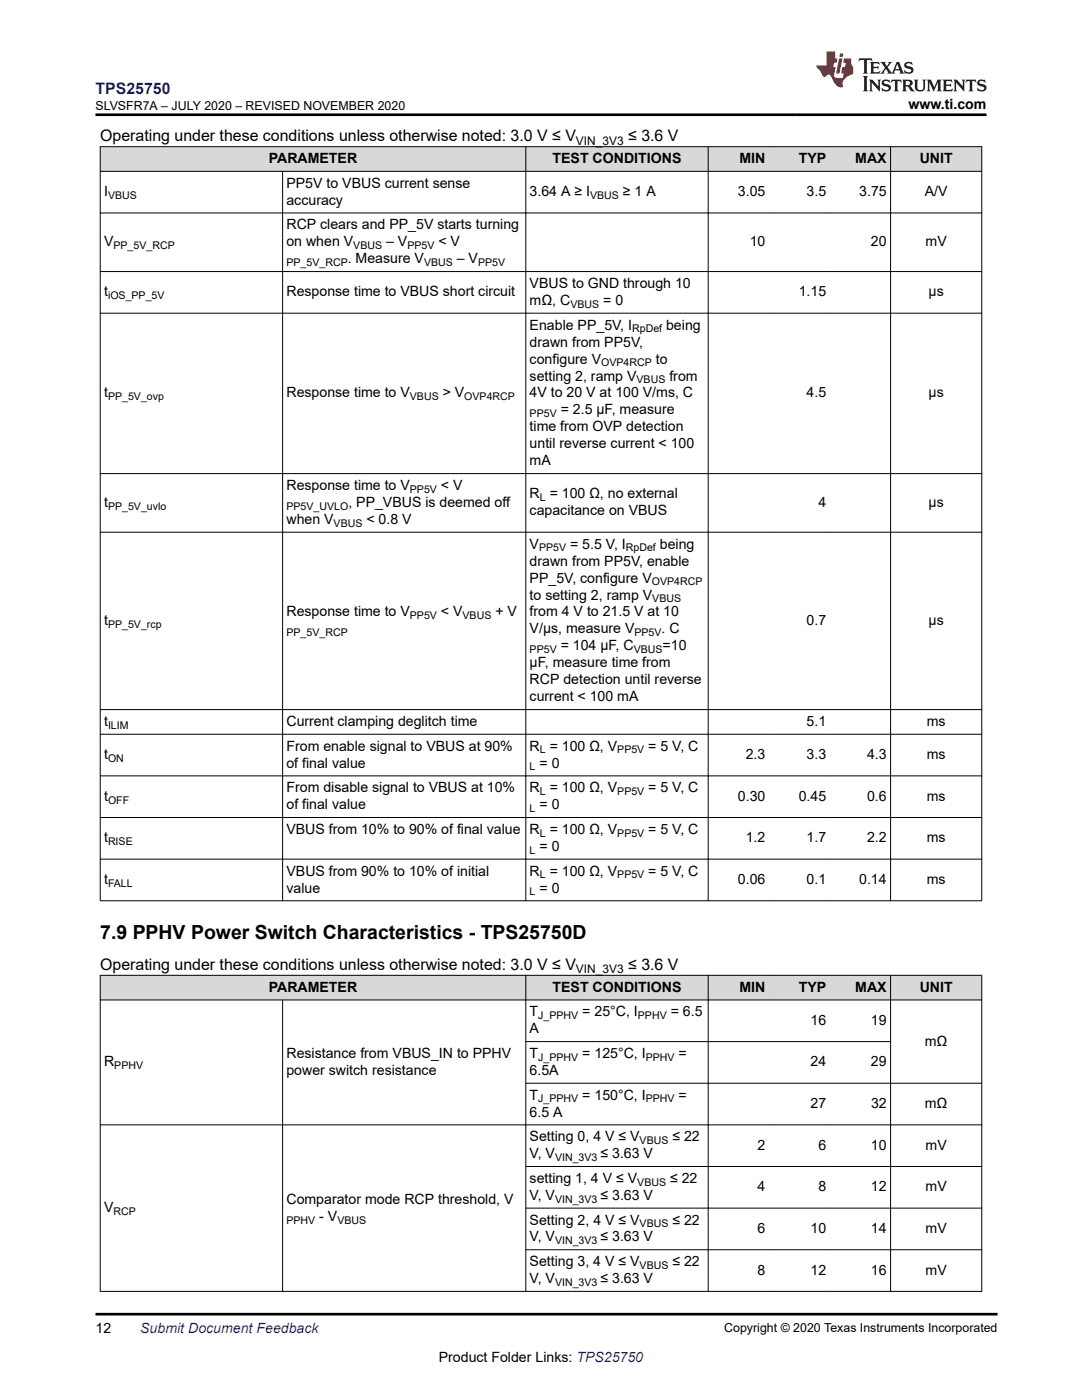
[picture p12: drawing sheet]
<svg xmlns="http://www.w3.org/2000/svg" width="216mm" height="279mm" viewBox="0 0 216 279" stroke-linecap="round" stroke-linejoin="round" font-family="sans-serif">
<defs><g id="words">
<text font-size="3.9" x="20" y="187.4">7.9 PPHV Power Switch Characteristics - TPS25750D</text>
<text font-size="3.2" fill="#00f" x="19.1" y="18.7">TPS25750</text>
<g font-size="3.2">
<text x="20" y="28.2">Operating under these conditions unless otherwise noted: 3.0 V ≤ V</text>
<text x="125.3" y="28.2">≤ 3.6 V</text>
<text x="20" y="193.6">Operating under these conditions unless otherwise noted: 3.0 V ≤ V</text>
<text x="125.3" y="193.6">≤ 3.6 V</text>
</g>
<g font-size="2.8">
<text x="181.3" y="21.8">www.ti.com</text>
<text x="53.6" y="32.5">PARAMETER</text>
<text x="110.3" y="32.5">TEST CONDITIONS</text>
<text x="147.6" y="32.5">MIN</text>
<text x="159.4" y="32.5">TYP</text>
<text x="170.7" y="32.5">MAX</text>
<text x="183.5" y="32.5">UNIT</text>
<text x="20.8" y="39.2">I</text>
<text x="57.2" y="37.5">PP5V to VBUS current sense</text>
<text x="57.2" y="40.9">accuracy</text>
<text x="105.7" y="39.2">3.64 A ≥ I</text>
<text x="124.3" y="39.2">≥ 1 A</text>
<text x="147.2" y="39.2">3.05</text>
<text x="160.9" y="39.2">3.5</text>
<text x="171.4" y="39.2">3.75</text>
<text x="184.5" y="39.2">A/V</text>
<text x="57.2" y="45.8">RCP clears and PP_5V starts turning</text>
<text x="20.8" y="49.2">V</text>
<text x="57.2" y="49.2">on when V</text>
<text x="69.4" y="52.5">. Measure V</text>
<text x="77" y="49.2">– V</text>
<text x="87.5" y="49.2">&lt; V</text>
<text x="91.2" y="52.5">– V</text>
<text x="149.6" y="49.2">10</text>
<text x="173.8" y="49.2">20</text>
<text x="184.7" y="49.2">mV</text>
<text x="20.8" y="59.2">t</text>
<text x="57.2" y="59.2">Response time to VBUS short circuit</text>
<text x="105.7" y="57.5">VBUS to GND through 10</text>
<text x="159.4" y="59.2">1.15</text>
<text x="185.3" y="59.2">µs</text>
<text x="105.7" y="65.8">Enable PP_5V, I</text>
<text x="105.7" y="60.9">mΩ, C</text>
<text x="120.4" y="60.9">= 0</text>
<text x="132.9" y="65.8">being</text>
<text x="105.7" y="69.2">drawn from PP5V,</text>
<text x="105.7" y="72.6">configure V</text>
<text x="105.7" y="75.9">setting 2, ramp V</text>
<text x="130.9" y="72.6">to</text>
<text x="133.6" y="75.9">from</text>
<text x="20.8" y="79.3">t</text>
<text x="57.2" y="79.3">Response time to V</text>
<text x="88.3" y="79.3">&gt; V</text>
<text x="105.7" y="79.3">4V to 20 V at 100 V/ms, C</text>
<text x="111.9" y="82.7">= 2.5 µF, measure</text>
<text x="160.9" y="79.3">4.5</text>
<text x="185.3" y="79.3">µs</text>
<text x="105.7" y="86.1">time from OVP detection</text>
<text x="105.7" y="89.5">until reverse current &lt; 100</text>
<text x="105.7" y="92.9">mA</text>
<text x="20.8" y="101.2">t</text>
<text x="57.2" y="97.8">Response time to V</text>
<text x="69.5" y="101.2">, PP_VBUS is deemed off</text>
<text x="88" y="97.8">&lt; V</text>
<text x="105.7" y="99.5">R = 100 Ω, no external</text>
<text x="163.3" y="101.2">4</text>
<text x="185.3" y="101.2">µs</text>
<text x="57.2" y="104.6">when V</text>
<text x="73.1" y="104.6">&lt; 0.8 V</text>
<text x="105.7" y="102.9">capacitance on VBUS</text>
<text x="105.7" y="109.5">V</text>
<text x="105.7" y="112.9">drawn from PP5V, enable</text>
<text x="113.8" y="109.5">= 5.5 V, I</text>
<text x="131.7" y="109.5">being</text>
<text x="105.7" y="116.3">PP_5V, configure V</text>
<text x="105.7" y="119.6">to setting 2, ramp V</text>
<text x="20.8" y="124.7">t</text>
<text x="57.2" y="123">Response time to V</text>
<text x="88" y="123">&lt; V</text>
<text x="98.8" y="123">+ V</text>
<text x="105.7" y="123">from 4 V to 21.5 V at 10</text>
<text x="160.9" y="124.7">0.7</text>
<text x="185.3" y="124.7">µs</text>
<text x="105.7" y="126.4">V/µs, measure V</text>
<text x="111.9" y="129.8">= 104 µF, C</text>
<text x="132" y="126.4">. C</text>
<text x="132.2" y="129.8">=10</text>
<text x="105.7" y="133.2">µF, measure time from</text>
<text x="105.7" y="136.6">RCP detection until reverse</text>
<text x="105.7" y="140">current &lt; 100 mA</text>
<text x="20.8" y="144.9">t</text>
<text x="57.2" y="149.8">From enable signal to VBUS at 90%</text>
<text x="57.2" y="144.9">Current clamping deglitch time</text>
<text x="105.7" y="149.8">R = 100 Ω, V</text>
<text x="129.4" y="149.8">= 5 V, C</text>
<text x="160.9" y="144.9">5.1</text>
<text x="184.9" y="144.9">ms</text>
<text x="20.8" y="151.5">t</text>
<text x="57.2" y="153.2">of final value</text>
<text x="107.6" y="153.2">= 0</text>
<text x="148.8" y="151.5">2.3</text>
<text x="160.9" y="151.5">3.3</text>
<text x="173" y="151.5">4.3</text>
<text x="184.9" y="151.5">ms</text>
<text x="20.8" y="159.8">t</text>
<text x="57.2" y="158.1">From disable signal to VBUS at 10%</text>
<text x="57.2" y="161.5">of final value</text>
<text x="105.7" y="158.1">R = 100 Ω, V</text>
<text x="107.6" y="161.5">= 0</text>
<text x="129.4" y="158.1">= 5 V, C</text>
<text x="147.2" y="159.8">0.30</text>
<text x="159.4" y="159.8">0.45</text>
<text x="173" y="159.8">0.6</text>
<text x="184.9" y="159.8">ms</text>
<text x="57.2" y="166.4">VBUS from 10% to 90% of final value</text>
<text x="105.7" y="166.4">R = 100 Ω, V</text>
<text x="129.4" y="166.4">= 5 V, C</text>
<text x="20.8" y="168.1">t</text>
<text x="107.6" y="169.8">= 0</text>
<text x="148.8" y="168.1">1.2</text>
<text x="160.9" y="168.1">1.7</text>
<text x="173" y="168.1">2.2</text>
<text x="184.9" y="168.1">ms</text>
<text x="20.8" y="176.4">t</text>
<text x="57.2" y="174.7">VBUS from 90% to 10% of initial</text>
<text x="57.2" y="178.1">value</text>
<text x="105.7" y="174.7">R = 100 Ω, V</text>
<text x="107.6" y="178.1">= 0</text>
<text x="129.4" y="174.7">= 5 V, C</text>
<text x="147.2" y="176.4">0.06</text>
<text x="160.9" y="176.4">0.1</text>
<text x="171.4" y="176.4">0.14</text>
<text x="184.9" y="176.4">ms</text>
<text x="53.6" y="197.9">PARAMETER</text>
<text x="110.3" y="197.9">TEST CONDITIONS</text>
<text x="147.6" y="197.9">MIN</text>
<text x="159.4" y="197.9">TYP</text>
<text x="170.7" y="197.9">MAX</text>
<text x="183.5" y="197.9">UNIT</text>
<text x="105.7" y="202.8">T</text>
<text x="116.2" y="202.8">= 25°C, I</text>
<text x="133.8" y="202.8">= 6.5</text>
<text x="105.7" y="206.2">A</text>
<text x="161.7" y="204.5">16</text>
<text x="173.8" y="204.5">19</text>
<text x="184.5" y="208.7">mΩ</text>
<text x="20.8" y="212.8">R</text>
<text x="57.2" y="211.1">Resistance from VBUS_IN to PPHV</text>
<text x="57.2" y="214.5">power switch resistance</text>
<text x="105.7" y="214.5">6.5A</text>
<text x="105.7" y="211.1">T</text>
<text x="116.2" y="211.1">= 125°C, I</text>
<text x="135.4" y="211.1">=</text>
<text x="161.7" y="212.8">24</text>
<text x="173.8" y="212.8">29</text>
<text x="105.7" y="219.5">T</text>
<text x="116.2" y="219.5">= 150°C, I</text>
<text x="135.4" y="219.5">=</text>
<text x="161.7" y="221.1">27</text>
<text x="173.8" y="221.1">32</text>
<text x="184.5" y="221.1">mΩ</text>
<text x="105.7" y="227.8">Setting 0, 4 V ≤ V</text>
<text x="105.7" y="222.8">6.5 A</text>
<text x="134.2" y="227.8">≤ 22</text>
<text x="105.7" y="231.2">V, V</text>
<text x="119.8" y="231.2">≤ 3.63 V</text>
<text x="151.2" y="229.5">2</text>
<text x="163.3" y="229.5">6</text>
<text x="173.8" y="229.5">10</text>
<text x="184.7" y="229.5">mV</text>
<text x="105.7" y="236.1">setting 1, 4 V ≤ V</text>
<text x="105.7" y="239.5">V, V</text>
<text x="119.8" y="239.5">≤ 3.63 V</text>
<text x="133.7" y="236.1">≤ 22</text>
<text x="151.2" y="237.8">4</text>
<text x="163.3" y="237.8">8</text>
<text x="173.8" y="237.8">12</text>
<text x="184.7" y="237.8">mV</text>
<text x="20.8" y="241.9">V</text>
<text x="57.2" y="240.2">Comparator mode RCP threshold, V</text>
<text x="63.7" y="243.6">- V</text>
<text x="105.7" y="244.4">Setting 2, 4 V ≤ V</text>
<text x="134.2" y="244.4">≤ 22</text>
<text x="105.7" y="247.8">V, V</text>
<text x="119.8" y="247.8">≤ 3.63 V</text>
<text x="151.2" y="246.1">6</text>
<text x="161.7" y="246.1">10</text>
<text x="173.8" y="246.1">14</text>
<text x="184.7" y="246.1">mV</text>
<text x="105.7" y="252.7">Setting 3, 4 V ≤ V</text>
<text x="105.7" y="256.1">V, V</text>
<text x="119.8" y="256.1">≤ 3.63 V</text>
<text x="134.2" y="252.7">≤ 22</text>
<text x="151.2" y="254.4">8</text>
<text x="161.7" y="254.4">12</text>
<text x="173.8" y="254.4">16</text>
<text x="184.7" y="254.4">mV</text>
<text x="19" y="266.1">12</text>
<text x="87.6" y="271.7">Product Folder Links: TPS25750</text>
</g>
<text font-size="2.8" fill="#00f" x="28" y="266.1">Submit Document Feedback</text>
<g font-size="2.5">
<text x="19.1" y="21.9">SLVSFR7A – JULY 2020 – REVISED NOVEMBER 2020</text>
<text x="144.5" y="265.8">Copyright © 2020 Texas Instruments Incorporated</text>
</g>
<g font-size="2.4">
<text x="114.9" y="28.9">VIN_3V3</text>
<text x="114.9" y="194.2">VIN_3V3</text>
</g>
<g font-size="2.1">
<text x="21.6" y="39.7">VBUS</text>
<text x="117.7" y="39.7">VBUS</text>
<text x="22.6" y="49.7">PP_5V_RCP</text>
<text x="57.2" y="53.1">PP_5V_RCP</text>
<text x="70.5" y="49.7">VBUS</text>
<text x="81.3" y="49.7">PP5V</text>
<text x="84.6" y="53.1">VBUS</text>
<text x="95.4" y="53.1">PP5V</text>
<text x="21.6" y="59.7">iOS_PP_5V</text>
<text x="113.8" y="61.4">VBUS</text>
<text x="126.1" y="66.3">RpDef</text>
<text x="120" y="73.1">OVP4RCP</text>
<text x="127" y="76.5">VBUS</text>
<text x="21.6" y="79.9">PP_5V_ovp</text>
<text x="81.8" y="79.9">VBUS</text>
<text x="92.7" y="79.9">OVP4RCP</text>
<text x="105.7" y="83.3">PP5V</text>
<text x="21.6" y="101.7">PP_5V_uvlo</text>
<text x="57.2" y="101.7">PP5V_UVLO</text>
<text x="81.8" y="98.4">PP5V</text>
<text x="107.7" y="100">L</text>
<text x="66.6" y="105.1">VBUS</text>
<text x="107.6" y="110.1">PP5V</text>
<text x="124.9" y="110.1">RpDef</text>
<text x="130.1" y="116.8">OVP4RCP</text>
<text x="21.6" y="125.3">PP_5V_rcp</text>
<text x="81.8" y="123.6">PP5V</text>
<text x="92.3" y="123.6">VBUS</text>
<text x="130.2" y="120.2">VBUS</text>
<text x="57.2" y="127">PP_5V_RCP</text>
<text x="105.7" y="130.4">PP5V</text>
<text x="126.4" y="130.4">VBUS</text>
<text x="126.6" y="127">PP5V</text>
<text x="21.6" y="145.5">ILIM</text>
<text x="21.6" y="152.1">ON</text>
<text x="105.7" y="153.8">L</text>
<text x="107.7" y="150.4">L</text>
<text x="123.2" y="150.4">PP5V</text>
<text x="21.6" y="160.4">OFF</text>
<text x="107.7" y="158.7">L</text>
<text x="123.2" y="158.7">PP5V</text>
<text x="105.7" y="162.1">L</text>
<text x="107.7" y="167">L</text>
<text x="123.2" y="167">PP5V</text>
<text x="21.6" y="168.7">RISE</text>
<text x="105.7" y="170.4">L</text>
<text x="21.6" y="177">FALL</text>
<text x="105.7" y="178.7">L</text>
<text x="107.7" y="175.3">L</text>
<text x="123.2" y="175.3">PP5V</text>
<text x="107.4" y="203.4">J_PPHV</text>
<text x="127.3" y="203.4">PPHV</text>
<text x="22.8" y="213.4">PPHV</text>
<text x="107.4" y="211.7">J_PPHV</text>
<text x="128.9" y="211.7">PPHV</text>
<text x="107.4" y="220">J_PPHV</text>
<text x="128.9" y="220">PPHV</text>
<text x="110.8" y="231.7">VIN_3V3</text>
<text x="127.6" y="228.3">VBUS</text>
<text x="127.2" y="236.6">VBUS</text>
<text x="22.6" y="242.5">RCP</text>
<text x="57.2" y="244.2">PPHV</text>
<text x="67.3" y="244.2">VBUS</text>
<text x="110.8" y="240">VIN_3V3</text>
<text x="127.6" y="244.9">VBUS</text>
<text x="110.8" y="248.3">VIN_3V3</text>
<text x="110.8" y="256.6">VIN_3V3</text>
<text x="127.6" y="253.3">VBUS</text>
</g>
</g></defs>
<g fill="#d8d8d8">
<path d="M20 29.3h175.9v4.9h-175.9z" fill-rule="evenodd"/>
<path d="M20.1 29.3h84.8v4.8h-84.8z" fill-rule="evenodd"/>
<path d="M105 29.3h36.2v4.8h-36.2z" fill-rule="evenodd"/>
<path d="M141.4 29.3h12v4.8h-12z" fill-rule="evenodd"/>
<path d="M153.4 29.3h12.2v4.8h-12.2z" fill-rule="evenodd"/>
<path d="M165.6 29.3h12v4.8h-12z" fill-rule="evenodd"/>
<path d="M177.8 29.3h18v4.8h-18z" fill-rule="evenodd"/>
</g>
<g fill="none" stroke="#000" stroke-width=".2">
<path d="M19.9 29.3h176.1M19.9 34.2h176.1M20 29.2v150.6M56.4 34.1v145.7M104.9 29.2v150.6M141.3 29.2v150.6M177.7 29.2v150.6M195.9 29.2v150.6M19.9 42.5h176.1M19.9 54.2h176.1M19.9 62.5h176.1M19.9 94.5h176.1"/>
<path d="M19.9 106.2h176.1M19.9 141.6h176.1M19.9 146.5h176.1M19.9 154.8h176.1M19.9 163.2h176.1M19.9 171.5h176.1M19.9 179.8h176.1"/>
</g>
<g fill="#d8d8d8">
<path d="M20 194.6h175.9v5h-175.9z" fill-rule="evenodd"/>
<path d="M20.1 194.7h84.8v4.8h-84.8z" fill-rule="evenodd"/>
<path d="M105 194.7h36.2v4.8h-36.2z" fill-rule="evenodd"/>
<path d="M141.4 194.7h12v4.8h-12z" fill-rule="evenodd"/>
<path d="M153.4 194.7h12.2v4.8h-12.2z" fill-rule="evenodd"/>
<path d="M165.6 194.7h12v4.8h-12z" fill-rule="evenodd"/>
<path d="M177.8 194.7h18v4.8h-18z" fill-rule="evenodd"/>
</g>
<g fill="none" stroke="#000" stroke-width=".2">
<path d="M19.9 194.6h176.1M19.9 199.6h176.1M20 194.6v63.2M56.4 199.5v58.3M104.9 194.6v63.2M141.3 194.6v63.2M177.7 194.6v63.2M195.9 194.6v63.2M104.9 207.9h72.9M196 216.2h-91.1M104.9 232.8h91.1M196 224.5h-176.1"/>
<path d="M104.9 241.1h91.1M104.9 249.4h91.1M196 257.7h-176.1"/>
</g>
<path d="M171.5 11.6l-.2 .6 .5-.2h.6v.1v2.2l-.2 .4h1l-.2-.4v-2.2v-.1h.5l.6 .2-.2-.6zM173.6 12.4l.2 .3v1.6l-.2 .4h1.9l.1-.6a1.08 1.08 0 0 1-1.3 .2v-.7h.6l.4 .2v-.7l-.4 .2h-.6v-.5l.2-.2a1 1 0 0 1 1 .3l-.1-.5zM175.7 12.4l.9 1.1-1 1.2h.9l-.2-.2 .5-.8 .4 .8-.2 .2h1.6l-.2-.2 .2-.5h.9l.1 .5-.1 .2h.9l-.2-.4-.8-1.9h-.5l-.9 2.1-.9-1.1 .9-1h-.8l.2 .2-.4 .6-.4-.6 .2-.2zM179 12.8l.4 1h-.7zM180.7 12.5a.65 .65 0 0 0-.2 .7 .65 .65 0 0 0 .6 .5l.6 .1 .1 .3a.79 .79 0 0 1-.7 .4 .79 .79 0 0 1-.7-.5l.1 .7 .2-.1a.93 .93 0 0 0 1.1 0 .93 .93 0 0 0 .4-.9 1.46 1.46 0 0 0-1.2-.6l-.1-.3a1.09 1.09 0 0 1 1.2 .2l-.2-.6-.1 .1-.5-.2zM172.2 15.2l.2 .4v2.2l-.2 .4h1l-.2-.4v-2.2l.2-.4zM173.4 15.9l.2 .4v1.5l-.2 .4h.8l-.3-.4 .1-1.3 1.6 1.8v-2l.2-.4h-.7l.1 .2 .1 1.1-1.2-1.3zM176.2 16a.65 .65 0 0 0-.2 .8 .65 .65 0 0 0 .6 .4l.6 .2 .1 .2a.79 .79 0 0 1-.7 .4 .79 .79 0 0 1-.7-.5l.1 .7 .2-.1a.93 .93 0 0 0 1.1 .1 .93 .93 0 0 0 .4-1 1.46 1.46 0 0 0-1.2-.5l-.1-.4a1.09 1.09 0 0 1 1.2 .2l-.1-.6-.2 .1-.5-.1zM177.9 15.9l-.1 .6a.63 .63 0 0 1 .8-.3v1.6l-.3 .4h1l-.2-.4v-1.6a.66 .66 0 0 1 .8 .3l-.1-.6zM180 15.9l.2 .4v1.5l-.2 .4h1l-.2-.2-.1-.7h.5l.1 .2a.79 .79 0 0 0 1.2 .6l-1-.9a.61 .61 0 0 0 .6-.6 .61 .61 0 0 0-.5-.7zM180.8 16.2h.1a.47 .47 0 0 1 .5 .1 .47 .47 0 0 1 .1 .5l-.1 .1-.7 .1zM182.3 15.9l.2 .2a2.27 2.27 0 0 0 .4 2 1.04 1.04 0 0 0 1.7-.7v-1.3l.2-.2h-.8l.2 .4v1.1a.6 .6 0 0 1-.6 .6 .6 .6 0 0 1-.6-.6v-1.1l.3-.4zM184.9 15.9l.2 .4v1.5l-.2 .4h.8l-.3-.4v-1.4l.9 1.9 .9-1.9v1.4l-.3 .4h1l-.2-.4v-1.5l.2-.4h-.8l-.7 1.5-.6-1.5zM188.1 15.9l.2 .4v1.5l-.2 .4h1.9l.1-.6a1.09 1.09 0 0 1-1.3 .2v-.7h.6l.4 .2v-.6l-.4 .2h-.6v-.6l.2-.1a1.01 1.01 0 0 1 1 .3l-.1-.6zM190.2 15.9l.3 .4v1.5l-.3 .4h.8l-.2-.4v-1.3l1.6 1.8v-2l.2-.4h-.7l.2 .2v1.1l-1.2-1.3zM192.8 15.9l-.1 .6a.63 .63 0 0 1 .8-.3v1.6l-.3 .4h1l-.2-.4v-1.6a.66 .66 0 0 1 .8 .3l-.1-.6zM195.2 16a.65 .65 0 0 0-.2 .8 .65 .65 0 0 0 .6 .4l.6 .2 .2 .2a.79 .79 0 0 1-.7 .4 .79 .79 0 0 1-.7-.5l.1 .7 .2-.1a.93 .93 0 0 0 1 .1 .93 .93 0 0 0 .5-1 1.46 1.46 0 0 0-1.3-.5v-.4a1.09 1.09 0 0 1 1.2 .2l-.2-.6-.2 .1-.5-.1z" fill="#231f20"/>
<path d="M164.9 10.3v2.7h-2l.1 .4 .8 1a.95 .95 0 0 0 1 .9 .59 .59 0 0 1 .5-.4 .59 .59 0 0 1 .5 .3l.4 .8a1.59 1.59 0 0 0 2.1 1.4 1.61 1.61 0 0 1 1-2.3l1-.3-.1-1.5a1.59 1.59 0 0 1-.3-1.7h-1.5l-.2 .9h.6l-.2 .9h-.5l-.2 .9v.3l.4 .1-.1 .9h-.7a.73 .73 0 0 1-1-.7l.3-1.5h-.5l.1-.9h.5l.2-.9h-.5v-1.3zM167.4 11.6l-.6 3.1h.7l.6-3.1zM167.6 10.7l-.1 .6h.7l.1-.6z" fill="#ed1c24"/>
<path d="M19 22.9h177.8M19 262.3h180" fill="none" stroke="#000" stroke-width=".53"/>
<use href="#words"/>
</svg>
